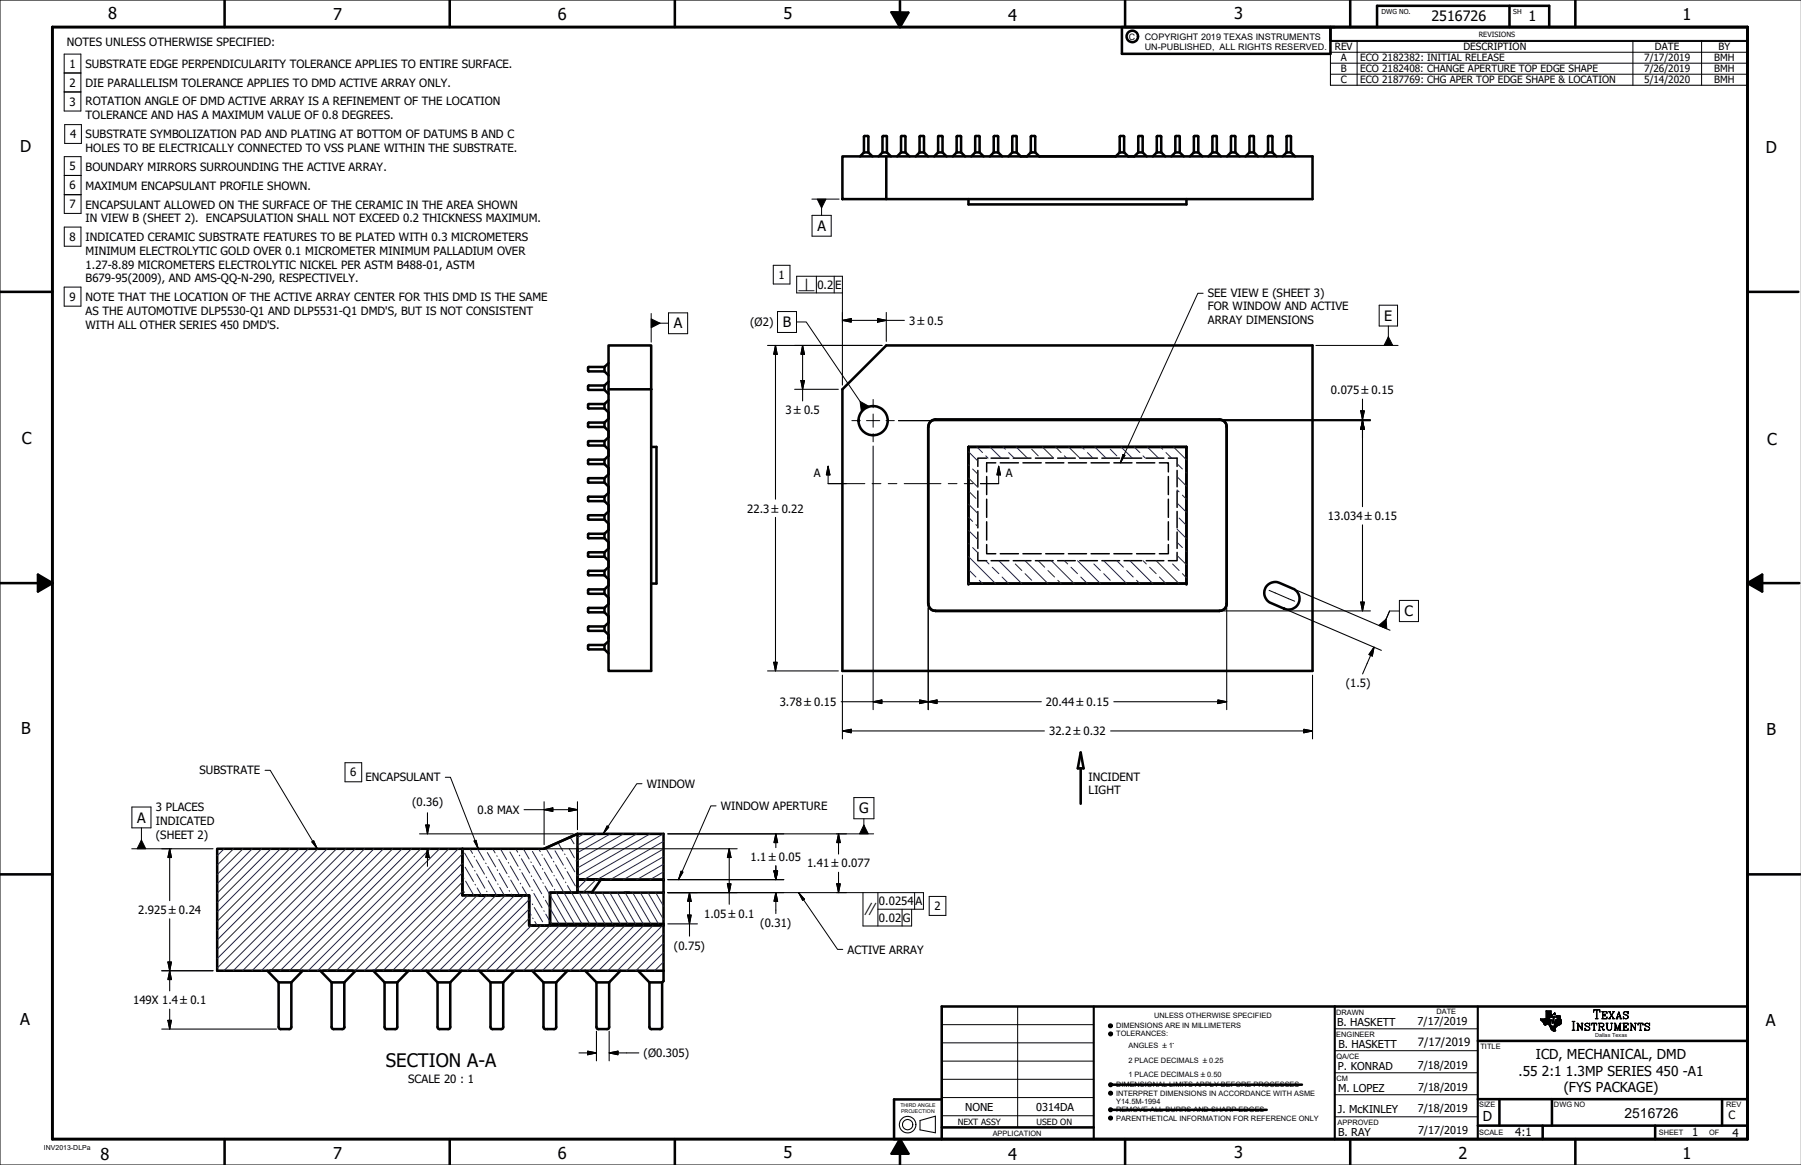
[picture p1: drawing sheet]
<svg xmlns="http://www.w3.org/2000/svg" width="432mm" height="279mm" viewBox="0 0 432 279" stroke-linecap="round" stroke-linejoin="round" font-family="sans-serif">
<defs><g id="words">
<text font-size="4.5" x="92.5" y="256">SECTION A-A</text>
<g font-size="3.9">
<text x="25.9" y="4.6">8</text>
<text x="79.9" y="4.9">7</text>
<text x="133.8" y="4.7">6</text>
<text x="187.9" y="4.6">5</text>
<text x="241.7" y="5">4</text>
<text x="295.9" y="4.6">3</text>
<text x="403.4" y="4.7">1</text>
<text x="4.9" y="36.6">D</text>
<text x="423.4" y="36.8">D</text>
<text x="5.2" y="106.5">C</text>
<text x="423.7" y="106.7">C</text>
<text x="5.1" y="176.1">B</text>
<text x="423.5" y="176.3">B</text>
<text x="4.8" y="245.8">A</text>
<text x="423.3" y="246.1">A</text>
<text x="24.1" y="278.1">8</text>
<text x="79.9" y="278">7</text>
<text x="133.8" y="277.9">6</text>
<text x="187.9" y="277.7">5</text>
<text x="241.7" y="278.1">4</text>
<text x="295.9" y="277.8">3</text>
<text x="349.7" y="278">2</text>
<text x="403.4" y="277.9">1</text>
</g>
<g font-size="3.4">
<text x="343.2" y="5.1">2516726</text>
<text x="366.5" y="5">1</text>
<text x="196" y="55.4">A</text>
<text x="331.9" y="77">E</text>
<text x="161.5" y="78.8">A</text>
<text x="187.7" y="78.5">B</text>
<text x="336.8" y="147.8">C</text>
<text x="32.9" y="197.3">A</text>
<text x="206" y="195.1">G</text>
</g>
<g font-size="3.3">
<text x="364.1" y="258">.55 2:1 1.3MP SERIES 450 -A1</text>
<text x="368.3" y="254">ICD, MECHANICAL, DMD</text>
<text x="374.9" y="261.9">(FYS PACKAGE)</text>
<text x="355.6" y="268.7">D</text>
<text x="389.5" y="268.2">2516726</text>
</g>
<g font-size="2.9">
<text x="381.8" y="244.3">T</text>
<text x="376.7" y="247.1">I</text>
</g>
<g font-size="2.7">
<text x="16" y="10.9">NOTES UNLESS OTHERWISE SPECIFIED:</text>
<text x="16.7" y="16.3">1</text>
<text x="20.5" y="16.3">SUBSTRATE EDGE PERPENDICULARITY TOLERANCE APPLIES TO ENTIRE SURFACE.</text>
<text x="16.7" y="20.8">2</text>
<text x="20.5" y="20.8">DIE PARALLELISM TOLERANCE APPLIES TO DMD ACTIVE ARRAY ONLY.</text>
<text x="16.7" y="25.4">3</text>
<text x="20.5" y="25.3">ROTATION ANGLE OF DMD ACTIVE ARRAY IS A REFINEMENT OF THE LOCATION</text>
<text x="20.5" y="28.6">TOLERANCE AND HAS A MAXIMUM VALUE OF 0.8 DEGREES.</text>
<text x="16.8" y="33.1">4</text>
<text x="20.5" y="33.1">SUBSTRATE SYMBOLIZATION PAD AND PLATING AT BOTTOM OF DATUMS B AND C</text>
<text x="16.7" y="40.8">5</text>
<text x="20.5" y="36.4">HOLES TO BE ELECTRICALLY CONNECTED TO VSS PLANE WITHIN THE SUBSTRATE.</text>
<text x="20.5" y="40.9">BOUNDARY MIRRORS SURROUNDING THE ACTIVE ARRAY.</text>
<text x="16.7" y="45.4">6</text>
<text x="20.5" y="45.5">MAXIMUM ENCAPSULANT PROFILE SHOWN.</text>
<text x="16.7" y="49.9">7</text>
<text x="20.5" y="50">ENCAPSULANT ALLOWED ON THE SURFACE OF THE CERAMIC IN THE AREA SHOWN</text>
<text x="20.5" y="53.3">IN VIEW B (SHEET 2). ENCAPSULATION SHALL NOT EXCEED 0.2 THICKNESS MAXIMUM.</text>
<text x="16.7" y="57.8">8</text>
<text x="20.5" y="57.8">INDICATED CERAMIC SUBSTRATE FEATURES TO BE PLATED WITH 0.3 MICROMETERS</text>
<text x="20.5" y="61.1">MINIMUM ELECTROLYTIC GOLD OVER 0.1 MICROMETER MINIMUM PALLADIUM OVER</text>
<text x="20.5" y="64.4">1.27-8.89 MICROMETERS ELECTROLYTIC NICKEL PER ASTM B488-01, ASTM</text>
<text x="20.5" y="67.7">B679-95(2009), AND AMS-QQ-N-290, RESPECTIVELY.</text>
<text x="186.7" y="66.9">1</text>
<text x="196" y="69.3">0.2</text>
<text x="200.2" y="69.3">E</text>
<text x="289.6" y="71.1">SEE VIEW E (SHEET 3)</text>
<text x="16.7" y="72.2">9</text>
<text x="20.5" y="72.2">NOTE THAT THE LOCATION OF THE ACTIVE ARRAY CENTER FOR THIS DMD IS THE SAME</text>
<text x="20.5" y="75.5">AS THE AUTOMOTIVE DLP5530-Q1 AND DLP5531-Q1 DMD'S, BUT IS NOT CONSISTENT</text>
<text x="218" y="77.9">3 ±0.5</text>
<text x="289.6" y="74.4">FOR WINDOW AND ACTIVE</text>
<text x="289.6" y="77.7">ARRAY DIMENSIONS</text>
<text x="20.5" y="78.8">WITH ALL OTHER SERIES 450 DMD'S.</text>
<text x="179.9" y="78.1">(Ø2)</text>
<text x="319.1" y="94.5">0.075 ±0.15</text>
<text x="188.3" y="99.4">3 ±0.5</text>
<text x="195.2" y="114.3">A</text>
<text x="241.2" y="114.3">A</text>
<text x="179.1" y="122.9">22.3 ±0.22</text>
<text x="318.4" y="124.7">13.034 ±0.15</text>
<text x="322.7" y="164.8">(1.5)</text>
<text x="186.9" y="169.3">3.78 ±0.15</text>
<text x="250.8" y="169.3">20.44 ±0.15</text>
<text x="251.5" y="176.3">32.2 ±0.32</text>
<text x="47.8" y="185.7">SUBSTRATE</text>
<text x="84" y="186.2">6</text>
<text x="87.6" y="187.4">ENCAPSULANT</text>
<text x="155.1" y="189">WINDOW</text>
<text x="261" y="187.2">INCIDENT</text>
<text x="261" y="190.5">LIGHT</text>
<text x="37.4" y="194.6">3 PLACES</text>
<text x="37.4" y="197.9">INDICATED</text>
<text x="98.8" y="193.2">(0.36)</text>
<text x="114.5" y="195.2">0.8 MAX</text>
<text x="172.8" y="194.3">WINDOW APERTURE</text>
<text x="37.4" y="201.2">(SHEET 2)</text>
<text x="180" y="206.5">1.1 ±0.05</text>
<text x="193.5" y="208">1.41 ±0.077</text>
<text x="33.1" y="219.2">2.925 ±0.24</text>
<text x="168.8" y="220">1.05 ±0.1</text>
<text x="210.7" y="217">0.0254</text>
<text x="210.7" y="221.1">0.02</text>
<text x="216.5" y="221.1">G</text>
<text x="219.5" y="217">A</text>
<text x="224" y="218.3">2</text>
<text x="161.6" y="227.7">(0.75)</text>
<text x="182.3" y="222.3">(0.31)</text>
<text x="203.2" y="228.7">ACTIVE ARRAY</text>
<text x="31.9" y="240.8">149X 1.4 ±0.1</text>
<text x="340" y="251">7/17/2019</text>
<text x="154.3" y="253.6">(Ø0.305)</text>
<text x="97.9" y="259.8">SCALE 20 : 1</text>
<text x="414.4" y="268.4">C</text>
<text x="363.3" y="272.6">4:1</text>
<text x="405.7" y="272.6">1</text>
<text x="415.4" y="272.6">4</text>
</g>
<g font-size="2.6">
<text x="191.3" y="69.7">⟂</text>
<text x="207.1" y="219.5">∥</text>
<text x="339.9" y="245.9">7/17/2019</text>
<text x="320.6" y="246.1">B. HASKETT</text>
<text x="320.9" y="251.4">B. HASKETT</text>
<text x="320.8" y="256.6">P. KONRAD</text>
<text x="339.9" y="256.3">7/18/2019</text>
<text x="320.8" y="261.9">M. LOPEZ</text>
<text x="340" y="261.5">7/18/2019</text>
<text x="231.4" y="266.3">NONE</text>
<text x="248.5" y="266.3">0314DA</text>
<text x="320.8" y="266.9">J. McKINLEY</text>
<text x="339.9" y="266.7">7/18/2019</text>
<text x="320.8" y="272.5">B. RAY</text>
<text x="340" y="271.9">7/17/2019</text>
</g>
<g font-size="2.4">
<text x="320" y="12.1">REV</text>
<text x="321.4" y="14.7">A</text>
<text x="321.5" y="17.4">B</text>
<text x="326.1" y="17.4">ECO 2182408: CHANGE APERTURE TOP EDGE SHAPE</text>
<text x="326.1" y="14.7">ECO 2182382: INITIAL RELEASE</text>
<text x="350.9" y="12.1">DESCRIPTION</text>
<text x="394.2" y="14.6">7/17/2019</text>
<text x="394.2" y="17.2">7/26/2019</text>
<text x="396.8" y="12.1">DATE</text>
<text x="411" y="14.7">BMH</text>
<text x="411" y="17.4">BMH</text>
<text x="412" y="12.1">BY</text>
<text x="321.4" y="20">C</text>
<text x="326.1" y="20">ECO 2187769: CHG APER TOP EDGE SHAPE &amp; LOCATION</text>
<text x="394.2" y="19.9">5/14/2020</text>
<text x="411" y="20">BMH</text>
</g>
<g font-size="2.3">
<text x="383.8" y="244.3">EXAS</text>
<text x="377.8" y="247.1">NSTRUMENTS</text>
</g>
<g font-size="2.2">
<text x="274.5" y="9.5">COPYRIGHT 2019 TEXAS INSTRUMENTS</text>
<text x="274.5" y="11.9">UN-PUBLISHED, ALL RIGHTS RESERVED.</text>
</g>
<g font-size="2.1">
<text x="270.7" y="9.5">C</text>
<text x="229.6" y="269.7">NEXT ASSY</text>
<text x="248.5" y="269.7">USED ON</text>
</g>
<g font-size="1.8">
<text x="276.7" y="244.1">UNLESS OTHERWISE SPECIFIED</text>
<text x="320.4" y="243.3">DRAWN</text>
<text x="344.4" y="243.2">DATE</text>
<text x="267.6" y="246.5">DIMENSIONS ARE IN MILLIMETERS</text>
<text x="267.6" y="248.5">TOLERANCES:</text>
<text x="270.5" y="251.4">ANGLES ±1°</text>
<text x="320.4" y="248.7">ENGINEER</text>
<text x="355" y="251.5">TITLE</text>
<text x="270.5" y="254.8">2 PLACE DECIMALS ±0.25</text>
<text x="320.4" y="253.9">QA/CE</text>
<text x="267.6" y="260.8">DIMENSIONAL LIMITS APPLY BEFORE PROCESSES</text>
<text x="267.6" y="262.8">INTERPRET DIMENSIONS IN ACCORDANCE WITH ASME</text>
<text x="270.5" y="258.2">1 PLACE DECIMALS ±0.50</text>
<text x="320.4" y="259.2">CM</text>
<text x="267.6" y="264.8">Y14.5M-1994</text>
<text x="267.6" y="266.7">REMOVE ALL BURRS AND SHARP EDGES</text>
<text x="267.6" y="268.8">PARENTHETICAL INFORMATION FOR REFERENCE ONLY</text>
<text x="320.7" y="269.8">APPROVED</text>
<text x="354.6" y="265.5">SIZE</text>
<text x="372.6" y="265.5">DWG NO</text>
<text x="413.9" y="265.5">REV</text>
<text x="238" y="272.3">APPLICATION</text>
<text x="354.6" y="272.2">SCALE</text>
<text x="397.7" y="272.2">SHEET</text>
<text x="409.7" y="272.2">OF</text>
</g>
<g font-size="1.7">
<text x="354.5" y="8.9">REVISIONS</text>
<text x="10.5" y="275.7">INV2013-DLPa</text>
</g>
<g font-size="1.6">
<text x="331.2" y="3.3">DWG NO.</text>
<text x="362.8" y="3.3">SH</text>
</g>
<g font-size="1.3">
<text x="382.4" y="248.8">Dallas Texas</text>
<text x="215.9" y="265.5">THIRD ANGLE</text>
<text x="216" y="266.9">PROJECTION</text>
</g>
</g></defs>
<g fill="none" stroke="#000" stroke-width=".61">
<path d="M53.8 .1v6.4M107.8 0v6.5M161.8 0v6.5M213.7 2.9l4.1 .1-2 3.5zM215.8 .3v6.2M269.7 0v6.5M319 6.5v6.4h-50v-6.4h150v3.2M323.7 0v6.5M330.2 6.5v-5.1h41.2v5.1M361.9 1.4v5.1M377.7 0v6.5M202 37.5h10.5v10.3h-10.5z"/>
<path d="M207.1 36.6h1.1M207.1 36.6v-3.8l.2-.2 .9 .1v3.9M207.1 36.6l-.9 .9M208.2 36.6l1 .9M211.6 36.6h1M211.6 36.6v-3.8l.2-.2 .8 .1v3.9M211.6 36.6l-.9 .9M212.5 37.5h102.2v10.3h-102.2M212.6 36.6l1 .9M216 36.6h1.1M216 36.6v-3.8l.2-.2 .9 .1v3.9M216 36.6l-.9 .9"/>
<path d="M217.1 36.6l1 .9M220.5 36.6h1M220.5 36.6v-3.8l.1-.2 .9 .1v3.9M220.5 36.6l-1 .9M221.5 36.6l1 .9M224.9 36.6h1.1M224.9 36.6v-3.8l.2-.2 .9 .1v3.9M224.9 36.6l-.9 .9M226 36.6l.9 .9M229.4 36.6h1M229.4 36.6v-3.8l.1-.2 .9 .1v3.9M229.4 36.6l-1 .9"/>
<path d="M230.4 36.6l1 .9M233.8 36.6h1.1M233.8 36.6v-3.8l.2-.2 .9 .1v3.9M233.8 36.6l-.9 .9M234.9 36.6l.9 .9M238.3 36.6h1M238.3 36.6v-3.8l.1-.2 .9 .1v3.9M238.3 36.6l-1 .9M239.3 36.6l1 .9M242.7 36.6h1.1M242.7 36.6v-3.8l.2-.2 .9 .1v3.9M242.7 36.6l-.9 .9"/>
<path d="M243.8 36.6l.9 .9M247.1 36.6v-3.8l.2-.2 .9 .1v3.9M247.1 36.6l-.9 .9M248.2 36.6h-1.1M248.2 36.6l1 .9M268.5 36.6h1M268.5 36.6v-3.8l.1-.2 .9 .1v3.9M268.5 36.6l-1 .9M269.5 36.6l1 .9M272.9 36.6h1.1M272.9 36.6v-3.8l.2-.2 .9 .1v3.9M272.9 36.6l-1 .9"/>
<path d="M274 36.6l.9 .9M277.3 36.6h1.1M277.3 36.6v-3.8l.2-.2 .9 .1v3.9M277.3 36.6l-.9 .9M278.4 36.6l1 .9M281.8 36.6h1.1M281.8 36.6v-3.8l.2-.2 .9 .1v3.9M281.8 36.6l-1 .9M282.9 36.6l.9 .9M286.2 36.6h1.1M286.2 36.6v-3.8l.6-.2 .5 .1v3.9M286.2 36.6l-.9 .9"/>
<path d="M287.3 36.6l1 .9M290.7 36.6h1M290.7 36.6v-3.8l.2-.2 .8 .1v3.9M290.7 36.6l-1 .9M291.7 36.6l1 .9M295.1 36.6h1.1M295.1 36.6v-3.8l.2-.2 .9 .1v3.9M295.1 36.6l-.9 .9M296.2 36.6l1 .9M299.6 36.6h1M299.6 36.6v-3.8l.1-.2 .9 .1v3.9M299.6 36.6l-1 .9"/>
<path d="M300.6 36.6l1 .9M304 36.6h1.1M304 36.6v-3.8l.2-.2 .9 .1v3.9M304 36.6l-.9 .9M305.1 36.6l.9 .9M308.5 36.6h1M308.5 36.6v-3.8l.1-.2 .9 .1v3.9M308.5 36.6l-1 .9M309.5 36.6l1 .9M232.2 47.8v1.2h52.3v-1.2M0 70h12.6M419 70h12.2"/>
<path d="M144.9 96.9v1.1M144.9 96.9h-3.7l-.2 .2 .1 .9h3.8M144.9 92.5v1M144.9 92.5h-3.7l-.2 .1 .1 .9h3.8M144.9 88v1.1M144.9 88h-3.7l-.2 .2 .1 .9h3.8M144.9 98l1 .9v1.5l-1 .9M144.9 93.5l1 1M144.9 89.1l1 .9M145.9 96l-1 .9M145.9 91.5l-1 1M145.9 87.1l-1 .9"/>
<path d="M145.9 93.4v67.5h10.2v-67.5M145.9 82.8h10.2v10.6h-10.2zM202 93.4l10.5-10.6h102.2v78.1h-112.7zM144.9 101.3v1.1M144.9 101.3h-3.7l-.2 .2 .1 .9h3.8M144.9 105.8v1M144.9 105.8h-3.7l-.2 .2 .1 .8h3.8M144.9 110.2v1.1M144.9 110.2h-3.7l-.2 .2 .1 .9h3.8M144.9 114.7v1M144.9 114.7h-3.7l-.2 .2 .1 .8h3.8M144.9 119.1v1.1"/>
<path d="M144.9 119.1h-3.7l-.2 .2 .1 .9h3.8M144.9 102.4l1 1v1.5l-1 .9M144.9 106.8l1 1v1.5l-1 .9M144.9 111.3l1 1v1.4l-1 1M144.9 115.7l1 1v1.5l-1 .9M156.1 107.2h1.3v32.8h-1.3M223.2 101l.9-.4h68.3a1.73 1.73 0 0 1 1.7 1.8v42.4a1.73 1.73 0 0 1-1.7 1.7h-68.1a1.81 1.81 0 0 1-1.8-1.7v-42.4l.3-.9zM232.2 107.2h52.3v32.8h-52.3zM0 139.8h12.6M9.1 137.8l3.5 2-3.5 2.1zM144.9 123.6v1M144.9 123.6h-3.7l-.2 .1 .1 .9h3.8"/>
<path d="M144.9 128v1.1M144.9 128h-3.7l-.2 .2 .1 .9h3.8M144.9 132.5v1M144.9 132.5h-3.7l-.2 .1 .1 .9h3.8M144.9 136.9v1.1M144.9 136.9h-3.7l-.2 .2 .1 .9h3.8M144.9 120.2l1 1v1.4l-1 1M144.9 124.6l1 1v1.5l-1 .9M144.9 129.1l1 .9v1.5l-1 1M144.9 133.5l1 1v1.5l-1 .9M144.9 138l1 .9v1.5l-1 1M419 139.8l3.5-2v4.1z"/>
<path d="M419 139.8h12.4M144.9 141.4v1M144.9 141.4h-3.7l-.2 .1 .1 .9h3.8M144.9 145.8v1.1M144.9 145.8h-3.7l-.2 .2 .1 .9h3.8M144.9 150.2v1.1M144.9 150.2h-3.7l-.2 .2 .1 .9h3.8M144.9 154.7v1M144.9 154.7h-3.7l-.2 .2 .1 .8h3.8M144.9 151.3l1 1v.7M144.9 146.9l1 .9v1.5l-1 .9M144.9 142.4l1 1v1.5l-1 .9"/>
<path d="M144.9 155.7l1 1M145.9 153.8l-1 .9M303.9 140.3a2.7 2.7 0 0 1 2.8-.5l3.3 1.4a2.62 2.62 0 0 1 1.4 3.4 2.62 2.62 0 0 1-3.5 1.4l-3.2-1.4a2.62 2.62 0 0 1-.8-4.3zM138.5 200l-8 3.6h-19.6v11.1h16v7.3h5v-7.9h6.6v-10.5M259.1 180.5l.7 3.8h-1.4zM259.1 184.3v8.5M0 209.7h12.6M114.9 214.7h1.3zM118 214.7h1.8zM122.7 214.7h3.2zM138.5 211v-11h20.6v32.8M138.5 211h5.6l-2.2 3h-3.4z"/>
<path d="M138.5 211h6.3zM138.5 211h20.6M149.8 214.1h1.1M159.1 214.1h-27.2v7.5h27.2M419 209.7h12.6M64.1 232.8l2.7 2.8M66.8 235.6h3M66.8 235.6v10.7a1.08 1.08 0 0 0 1.4 .5h1.1a.45 .45 0 0 0 .5-.5v-10.7M72.6 232.8l-2.8 2.8M76.8 232.8l2.7 2.8M79.5 235.6h3M79.5 235.6v10.7a1.08 1.08 0 0 0 1.4 .5h1.3l.3-.4v-10.8"/>
<path d="M85.3 232.8l-2.8 2.8M89.5 232.8l2.7 2.8M92.2 235.6v10.7a1.08 1.08 0 0 0 1.4 .5h1.1a.45 .45 0 0 0 .5-.5v-10.7M92.2 235.6h3M98 232.8l-2.8 2.8M102.2 232.8l2.7 2.8M104.9 235.6v10.7a1.08 1.08 0 0 0 1.4 .5h1.1a.45 .45 0 0 0 .5-.5v-10.7M104.9 235.6h3M110.7 232.8l-2.8 2.8M114.9 232.8l2.7 2.8M117.6 235.6v10.7a1.08 1.08 0 0 0 1.4 .5h1.1a.45 .45 0 0 0 .5-.5v-10.7M117.6 235.6h3"/>
<path d="M123.4 232.8l-2.8 2.8M127.6 232.8l2.7 2.8M130.3 235.6v10.7a1.08 1.08 0 0 0 1.4 .5h1.1a.45 .45 0 0 0 .5-.5v-10.7M130.3 235.6h3M136.1 232.8l-2.8 2.8M140.3 232.8l2.7 2.8M143 235.6v10.7a1.08 1.08 0 0 0 1.4 .5h1.1a.45 .45 0 0 0 .5-.5v-10.7M143 235.6h3M148.8 232.8l-2.8 2.8M153 232.8l2.7 2.8M155.7 235.6v10.7a1.08 1.08 0 0 0 1.4 .5h1.1a.45 .45 0 0 0 .6-.5v-10.7M155.7 235.6h3.1"/>
<path d="M159.1 222h-32.2v-7.3h-16v-11.1h-58.8v29.2h107M159.1 232.8v2.5l-.3 .3M354.3 249.6h64.7M53.8 273.2v6.2M107.8 273.2v6.2M161.8 273.2v6.2M215.8 273.2v6.2M215.8 273.2l2 3.5h-4zM225.8 263.7h-11.4v9.5h204.6v-31.8h-193.2v31.8M225.8 270.4h36.4M266.3 266.2h37.4M266.3 260.1h45.8"/>
<path d="M269.7 273.2v6.2M323.7 273.2v6.2M354.3 270h64.7M354.3 263.6h64.7M359.5 263.6v6.4M369.9 270v3.2M372.1 263.6v6.4M377.7 273.2v6.2M396.8 270v3.2M412.9 263.6v6.4"/>
<circle cx="271.5" cy="8.7" r="1.37"/>
<circle cx="209.3" cy="100.9" r="3.5"/>
<circle cx="266.2" cy="246" r=".3"/>
<circle cx="266.3" cy="248" r=".3"/>
<circle cx="266.3" cy="268.1" r=".29"/>
<circle cx="266.3" cy="266.1" r=".31"/>
<circle cx="266.3" cy="262.2" r=".3"/>
<circle cx="266.3" cy="260.2" r=".3"/>
</g>
<g fill="none" stroke="#000" stroke-width=".36">
<path d="M234.4 112.8v4M234.4 117.8v3.9M236.6 114.3v4.3M236.6 119.7v4.4M236.6 109.9h-2.2v2M237.6 109.9h4.3M238.7 111h-2.1v2.2M239.8 111h4.4M242.9 109.9h4.3M245.3 111h4.3M248.2 109.9h4.3M250.7 111h4.4"/>
<path d="M253.6 109.9h4.2M256.2 111h4.3M258.9 109.9h4.2M261.6 111h4.4M264.2 109.9h4.2M267.1 111h4.3M269.5 109.9h4.2M272.5 111h4.4M274.8 109.9h4.2M278 111h2.1v2.2M280.1 114.3v4.3M280.1 119.7v4.4"/>
<path d="M280.1 109.9h2.1v2M282.2 112.8v4M282.2 117.8v3.9M234.4 132.5v2h2.2M234.4 122.7v3.9M234.4 127.6v3.9M236.6 130.6v2.2h2.1M236.6 125.1v4.4M237.6 134.5h4.3M239.8 132.8h4.4M242.9 134.5h4.3M245.3 132.8h4.3"/>
<path d="M248.2 134.5h4.3M250.7 132.8h4.4M253.6 134.5h4.2M256.2 132.8h4.3M258.9 134.5h4.2M261.6 132.8h4.4M264.2 134.5h4.2M267.1 132.8h4.3M269.5 134.5h4.2M272.5 132.8h4.4M274.8 134.5h4.2M280.1 125.1v4.4"/>
<path d="M280.1 130.6v2.2h-2.1M282.2 132.5v2h-2.1M282.2 122.7v3.9M282.2 127.6v3.9"/>
</g>
<g fill="#000">
<circle cx="232.2" cy="107.2" r=".3"/>
<circle cx="284.5" cy="107.2" r=".3"/>
<circle cx="232.2" cy="140" r=".3"/>
<circle cx="284.5" cy="140" r=".3"/>
<circle cx="145.9" cy="147.9" r=".3"/>
<circle cx="145.9" cy="152.9" r=".3"/>
<circle cx="145.9" cy="153" r=".3"/>
<circle cx="159.1" cy="211" r=".3"/>
</g>
<g fill="#000" stroke="#000" stroke-width=".24">
<path d="M213.7 2.9l4.1 .1-2 3.5zM195.9 47.8h2.1l-1 2.1zM156.1 76.5l2.1 1-2.1 1.1zM206.2 96.3l2.1 1.1-1.8 1.2zM332.9 80.8l1 2h-2.1zM198.5 111.8l.5 2.1h-.9zM239.4 111.8l.5 2.1h-.9zM269.3 109l.4 .2-1.1 1.8zM419 139.8l3.5-2v4.1zM9.1 137.8l3.5 2-3.5 2.1zM330.6 150l1.7-1.5 .2 2.3zM145.6 198.1l.4 .3-1.4 1.6z"/>
<path d="M207.1 197.9l1.1 2.1h-2.1zM33.9 201.5l1 2.1h-2zM74.8 201.9l.4-.3 .9 2zM113.7 201.7l.4-.2 .6 2.1zM163.3 208.9l.4 .2-1 1.9zM191.5 214.1l1.4 1.5-.5 .3zM265.9 246h.6zM265.9 245.9l.6 .1zM266 245.9h.5zM266 247.9h.6zM266 247.8l.6 .1zM266 245.8l.5 .1z"/>
<path d="M266 245.8h.4zM266 247.8h.5zM266.1 247.8h.4zM266 260h.5zM266.1 259.9l.4 .1zM266.1 247.7l.4 .1zM266.1 259.9h.4zM266.1 245.8h.3zM266.1 245.7l.3 .1zM266.1 247.7h.3zM266.1 259.9h.3zM266.1 245.7h.2z"/>
<path d="M266.2 245.7h.1zM266.2 247.7h.2zM266.2 259.9h.2zM266.2 247.7h.1zM266.2 259.9h.1zM266.1 246.3h.2zM266.2 246.3h.1zM266.2 248.3h.1zM266 246.3h.4zM266.1 246.3h.3zM266.1 248.2l.3 .1zM266.2 248.3h.2z"/>
<path d="M266.1 248.2h.3zM266 246.2l.4 .1zM266 246.2h.4zM266 246.2h.5zM266 248.2h.5zM266.1 248.2h.4zM265.9 246.1h.6zM266 246.1l.5 .1zM266 248.1l.5 .1zM265.9 246l.6 .1zM266 248.1h.5zM266 248l.6 .1z"/>
<path d="M266 248.1h.6zM266 247.9l.6 .1zM266 248h.6zM369.3 244.4h1.4l-1.2 .3zM369.3 244.4l.1 .2zM369.3 244.4l.2 .3zM369.6 244.8l1.1-.4-.9 .5zM370.7 244.4l-.6 .9-.1-.1zM370.1 245.3l.8 .3zM370.7 244.4l.2 1.2-.8-.3zM370.1 245.3l.7 .3-.7-.1zM370.1 245.5l.7 .1z"/>
<path d="M370.2 245.7l.6-.1zM370.2 245.6h.6zM370.3 245.8l.4-.1zM370.3 245.8l.5-.1zM370.2 245.7h.6zM370.4 245.8h.3zM370.4 245.8l.3-.1zM370.4 245.8h.2zM370.5 245.8h.1zM370.7 244.4l.2 1.2zM370.7 244.4l.8 .2-.5 1zM370.7 242.4l.9 1.6-.9 .4z"/>
<path d="M370.7 242.4l1.2 .8-.3 .8zM370.7 242.4h1.2v.8zM369.5 244.7l1.2-.3zM369.6 244.8l1.1-.4zM369.8 244.9l.9-.5-.8 .7zM369.9 245.1l.8-.7-.7 .8zM371.3 245.6l.5-.1zM371.5 244.6l-.5 1zM371.5 244.6l-.4 1zM371.5 244.6l.3 .9-.6 .1zM370.7 244.4l.9-.4-.1 .6zM372 243.4l-.4 .6z"/>
<path d="M371.9 243.3l-.3 .7zM371.3 245.7l.5-.1zM371.4 245.7h.4zM371.2 245.6l.6-.1zM371.3 245.7l.5-.2zM371.4 245.7h.4l-.4 .2zM371.4 245.9l.4-.1zM371.5 244.6h.5l-.2 .9zM371.4 245.9l.4-.1-.3 .2zM371.5 246l.4-.1zM371.5 246l.4-.1-.3 .2zM371.6 246.1l.3-.1z"/>
<path d="M371.6 246.1h.4zM371.9 243.2l-.3 .8zM371.6 246.1h.4l-.2 .6zM372 246.1l-.2 .6zM372.1 243.4v.6h-.5zM372.1 243.4v.6zM372.1 246.1l-.3 .6zM372.2 246.1l-.3 .7zM372.2 246.1h.3l-.6 .7zM372.5 243.7l-.2 1.7h-.1zM372.5 246.1l-.5 .8zM372.5 246.1l.4 .6-.9 .2z"/>
<path d="M372.5 246.1l.4 .6zM372.5 246.1l.5 .4-.1 .2zM372.5 246.1l.5 .4zM372.6 243.1l.3 .1zM372.6 243.1h.3zM372.6 243l.3 .1zM372.6 243h.2zM372.6 246.1l.4 .4zM372.6 246.1l.4 .3zM372.7 243h.1zM372.7 245.5l.2 .2zM372.5 243.7h.2l-.4 1.7z"/>
<path d="M372.7 246l.4 .3-.1 .1zM372.8 246l.3 .3zM372.7 245.6v.1zM372.8 246l.4 .2zM372.8 246l.5 .1zM372.9 245.7l.4 .4-.5-.1zM372.7 243.3h.1zM372.7 245.6l.1 .1zM372.6 243.3h.2zM372.6 243.2l.3 .1zM372.6 243.3h.3zM372.9 245.7l.6 .3-.2 .1z"/>
<path d="M372.9 245.7l.8 .2-.2 .1zM373.3 244.6l.4 1.3-.8-.2zM372.7 245.6l.2 .1zM372.6 243.2h.3zM372 246.9l.9-.1-.8 .2zM372.1 247l.8-.2zM372.2 247.1l.7-.3zM372.2 247.1l.7-.2zM372.3 247.2l.6-.3zM372.4 247.2l.5-.3zM372.4 247.2l.5-.2zM372.5 247.3l.4-.3z"/>
<path d="M372.9 247l-.3 .3zM372.9 244.6h.4l-.6 .9zM372 246.9l.9-.2zM372.6 247.3l.3-.3zM372.9 247l-.1 .3zM372.9 247v.2zM373 247.1l-.1 .1zM373.3 244.6l.5 1.2-.1 .1zM373.3 244.6l.7 1.2h-.2zM373.3 244.6l1 .7-.3 .5zM373.3 244.6l1.1 .3v.2zM373.3 244.6h.9l.2 .3z"/>
<path d="M373.3 244.6l.8-.4 .1 .2zM373.4 244l.7 .2-.8 .4zM373.3 244.6l-.4 1.1-.2-.2zM373.4 244l.7 .1v.1zM373.4 244l.7-.1v.2zM373.6 243.5l.2 .1-.4 .4zM373.4 243.5h.2l-.2 .5zM373.1 243.6h.2l.1 .4zM373.1 243.6l.3 .4h-.4zM373.3 243.6l.1-.1v.5zM373.8 243.6l.3 .3zM373.8 243.6l.3 .3-.7 .1z"/>
<path d="M373.9 243.6l.2 .3zM374.3 245.3l-.1 .3zM374.2 244.6l.2 .3zM373.3 244.6l.9-.2v.2zM374.3 245.3l-.3 .5zM374.3 245.3l-.2 .4zM373.3 244.6l1.1 .5-.1 .2zM215.8 273.2l2 3.5h-4zM266 260.1h.6zM266 262.1h.6zM266 266.1h.6zM266 266l.6 .1z"/>
<path d="M266 268.1h.6zM266 268l.6 .1zM266 260l.6 .1zM266 262l.6 .1zM266 262h.6zM266 266h.5zM266 268h.5zM266 262h.5zM266 267.9l.5 .1zM266.1 262h.4zM266.1 265.9l.4 .1zM266.1 267.9h.4z"/>
<path d="M266.1 261.9l.4 .1zM266.1 265.9h.4zM266.1 267.9h.3zM266.1 261.9h.3zM266.1 265.9h.3zM266.2 265.9h.2zM266.2 261.9h.2zM266.2 261.9h.1zM266.2 265.9h.1zM266.2 267.9h.2zM266.2 267.8l.1 .1zM266.2 267.8h.1z"/>
<path d="M266.2 262.5h.1zM266.2 266.4h.1zM266.2 268.4h.1zM266.2 260.5h.1zM266.1 262.5h.2zM266.1 266.4h.2zM266.1 268.4h.2zM266.1 260.4l.3 .1zM266.2 260.5h.2zM266.1 266.4h.3zM266.1 268.4h.3zM266.1 260.4h.3z"/>
<path d="M266.1 262.4l.3 .1zM266.1 262.5h.3zM266.1 262.4h.3zM266 268.4h.4zM266 260.3l.5 .1zM266.1 260.4h.4zM266 262.4h.5zM266.1 262.4h.4zM266 266.3h.5zM266 266.3l.5 .1zM266.1 266.4h.4zM266 268.3l.5 .1z"/>
<path d="M266 268.4h.5zM266 260.3h.5zM266 262.3l.5 .1zM266 268.3h.5zM266 262.3h.5zM266 266.2l.5 .1zM266 268.2l.5 .1zM266 260.2h.6zM266 260.2l.6 .1zM266 260.3h.6zM266 262.2h.6zM266 262.2l.6 .1z"/>
<path d="M266 262.3h.6zM266 266.1l.6 .1zM266 266.2h.6zM266 268.1l.6 .1zM266 268.2h.6zM266 260.1l.6 .1zM266 262.1l.6 .1z"/>
</g>
<g fill="none" stroke="#1e1e47" stroke-width=".24">
<path d="M232.2 111.5l.2 .2M232.2 114.6l2.2 2.2M232.2 108.3l2.2 2.3M232.4 118l1.6 1.5M233.2 112.5l1.2 1.2M234.2 107.2l1.4 1.3M236.3 109.3l.6 .6M237.3 107.2l2.8 2.7M240.5 107.2l.5 .5M241.8 108.5l1.4 1.4M243.6 107.2l2.7 2.7M247.4 107.7l1.5 1.6"/>
<path d="M249.9 107.2l2.7 2.7M253.1 107.2l1.3 1.3M255.2 109.3l.6 .6M256.2 107.2l2.7 2.7M259.4 107.2l.5 .5M260.7 108.5l1.3 1.4M262.5 107.2l2.7 2.7M266.2 107.7l1.6 1.6M268.8 107.2l2.7 2.7M271.9 107.2l1.4 1.3M274 109.3l.6 .6M275.1 107.2l2.7 2.7"/>
<path d="M278.2 107.2l.6 .5M279.5 108.5l1.4 1.4M281.3 107.2l3.2 3.1M282.2 117.5l.5 .5M282.2 111.2l1.3 1.3M282.2 114.3l2.3 2.3M283.5 118.7l1 1M284.3 113.2l.2 .2M232.2 130.3l.2 .2M232.2 124.1l1 1M232.2 139.8l.2 .2M232.2 133.5l6.5 6.5"/>
<path d="M232.2 127.2l2.2 2.2M232.2 120.9l2.2 2.2M232.4 136.8l1.6 1.6M233.2 131.3l1.2 1.3M234 125.8l.4 .5M234.8 139.2l.7 .8M236.3 134.5l.8 .8M237.9 136l1.6 1.6M239.5 134.5l5.5 5.5M240.3 138.4l1.5 1.6M243.4 135.3l1.6 1.5M245.8 137.6l1.6 1.6"/>
<path d="M245.8 134.5l5.4 5.5M248.9 134.5l1.6 1.5M251.2 136.8l1.6 1.6M252.1 134.5l5.4 5.5M253.6 139.2l.8 .8M255.2 134.5l.8 .8M256.8 136l1.5 1.6M258.3 134.5l5.5 5.5M259.1 138.4l1.6 1.6M262.3 135.3l1.5 1.5M264.6 137.6l1.6 1.6M264.6 134.5l5.5 5.5"/>
<path d="M267.8 134.5l1.5 1.5M270.1 136.8l1.6 1.6M270.9 134.5l5.5 5.5M272.5 139.2l.8 .8M274.1 134.5l.7 .8M275.6 136l1.6 1.6M277.2 134.5l5.5 5.5M278 138.4l1.5 1.6M281.1 135.3l1.6 1.5M282.2 130.1l1.3 1.2M282.2 133.2l2.3 2.2M282.2 126.9l2.3 2.3"/>
<path d="M282.2 120.7l2.3 2.2M282.7 124.2l1.6 1.6M283.5 137.6l1 1M284.3 132.1l.2 .2M140 200l-1.5 .9M143.2 200l-4.7 2.7M146.3 200l-7.8 4.5M149.5 200l-11 6.4M152.7 200l-14.2 8.2M155.9 200l-17.4 10M159 200l-19 11M53.7 203.6l-1.6 1.6"/>
<path d="M56 203.6l-3.9 3.9M58.3 203.6l-6.2 6.1M60.5 203.6l-8.4 8.4M62.7 203.6l-10.6 10.6M65 203.6l-12.9 12.9M67.2 203.6l-15.1 15.1M69.5 203.6l-17.4 17.4M71.7 203.6l-19.6 19.6M73.9 203.6l-21.8 21.8M76.2 203.6l-24.1 24.1M78.4 203.6l-26.3 26.3M80.7 203.6l-28.6 28.6"/>
<path d="M82.9 203.6l-29.2 29.2M85.2 203.6l-29.3 29.2M87.4 203.6l-29.2 29.2M89.7 203.6l-29.3 29.2M91.9 203.6l-29.2 29.2M94.1 203.6l-29.2 29.2M96.4 203.6l-29.2 29.2M98.7 203.6l-29.3 29.2M100.9 203.6l-29.3 29.2M103.1 203.6l-29.2 29.2M105.4 203.6l-29.3 29.2M107.6 203.6l-29.2 29.2"/>
<path d="M109.9 203.6l-29.3 29.2M110.9 207.1l-25.8 25.7M110.9 213.8l-19.1 19M110.9 211.5l-21.3 21.3M110.9 209.3l-23.5 23.5M110.9 204.8l-28.1 28M110.9 203.8l.1 .1M111 207.1l.1 .2M111.1 210.5l.1 .2M111.3 213.8l.1 .2M111.4 204.6l2 3.4M111.5 208l2 3.4"/>
<path d="M111.6 211.3l2 3.4M111.7 214.7h.1M112.2 214.7l-18.1 18.1M112.6 203.6l.7 1.1M113.7 205.4l.1 .1M113.8 208.7l.1 .2M113.9 212.1l.1 .2M114.2 206.2l2 3.5M114.3 209.6l1.9 3.4M114.4 213l1 1.7M114.4 214.7l-18 18.1M114.5 203.6l1.6 2.7"/>
<path d="M116.1 214.7h.1M116.3 203.6l.1 .2M116.4 207l.1 .1M116.6 210.3l.1 .2M116.7 213.7l.1 .2M116.7 214.7l-18.1 18.1M116.8 204.5l2 3.4M116.9 207.8l2 3.5M117.1 211.2l1.9 3.4M117.1 214.5l.1 .2M118.1 203.6l.6 1M118.9 214.7l-18.1 18.1"/>
<path d="M119.1 205.2l.1 .2M119.2 208.6l.1 .2M119.3 214.7h.1M119.3 212l.1 .1M119.6 206.1l2 3.4M119.7 209.4l2 3.5M119.8 212.8l1.1 1.9M120 203.6l1.5 2.5M121.2 214.7l-18.1 18.1M121.8 203.6h.1M121.9 206.8l.1 .2M122 210.2l.1 .2"/>
<path d="M122.1 213.6l.1 .1M122.3 204.3l1.9 3.5M122.3 207.7l2 3.4M122.4 211.1l2.1 3.4M122.6 214.4l.2 .3M123.4 214.7l-18.1 18.1M123.7 203.6l.4 .8M124 214.7h.1M124.5 205.1l.1 .2M124.6 208.4l.1 .2M124.7 211.8l.1 .2M125 206l2 3.4"/>
<path d="M125.1 209.3l2 3.4M125.2 212.7l1.2 2M125.5 203.6l1.4 2.4M125.6 214.7l-18 18.1M126.9 215.5l.3 .6M126.9 218.7l.4 .8M126.9 218l-14.9 14.8M126.9 215.8l-17.1 17M127.3 206.7l.1 .2M127.4 210.1l.1 .1M127.5 213.4l.1 .2M127.6 216.8l.1 .2"/>
<path d="M127.7 204.2l1.9 3.4M127.8 207.5l2 3.5M127.9 210.9l2 3.5M128 214.3l2 3.4M128.1 217.7l2 3.4M129.1 203.6l.4 .7M129.9 205l.1 .1M130 208.3l.2 .2M130.2 211.7l.1 .1M130.3 215v.2M130.4 218.4l.1 .2M130.4 205.8l2 3.5"/>
<path d="M130.5 209.2l2 3.4M130.7 212.5l5.2 9.1M130.8 215.9l3.2 5.7M130.9 219.2l1.3 2.4M130.9 203.4l1.4 2.5M132.7 206.5l.1 .2M132.8 209.9l.1 .2M132.9 213.3l.1 .2M133.1 204l2 3.5M133.2 207.4l2 3.4M133.3 210.8l6.2 10.8M133.4 214.1l4.3 7.5"/>
<path d="M133.9 202.2l1.1 1.9M135.4 204.8l.1 .2M135.5 208.2l.1 .1M135.6 211.5l.1 .2M135.8 205.7l2 3.4M136 209l1.9 3.5M136.1 212.4l5.3 9.2M136.5 203.6l1.2 2.1M136.7 200.8l.9 1.6M138.1 206.4l.1 .2M138.2 209.8l.1 .2M138.3 213.1l.1 .2"/>
<path d="M138.8 214l4.4 7.6M140.5 211h.1M140.6 211l-2.1 2.1M140.7 214l4.3 7.6M142.5 214.1l4.4 7.5M142.7 211h.1M142.9 211l-3 3M144.4 214.1l4.3 7.5M146.2 214.1l4.3 7.5M148 214.1l4.4 7.5M149.9 214.1l4.3 7.5M151.7 214.1l4.3 7.5"/>
<path d="M153.5 214.1l4.4 7.5M155.4 214.1l3.7 6.4M157.2 214.1l1.9 3.2M159 214.1l.1 .1M159.1 210.9l-.1 .1M159.1 201.8l-15.9 9.2M159.1 209.1l-3.2 1.9M159.1 207.3l-6.4 3.7M159.1 205.4l-9.6 5.6M159.1 203.6l-12.8 7.4M126.9 221.9v.1M126.9 220.2l-12.6 12.6"/>
<path d="M127.4 222l-10.9 10.8M127.7 220.2l.1 .1M128.2 221l.6 1M129.6 222l-10.8 10.8M130.5 221.8l.1 .2M131.9 222l-10.9 10.8M134.1 222l-10.8 10.8M136.4 222l-10.9 10.8M138.6 222l-10.8 10.8M140.9 222l-10.9 10.8M143.1 222l-10.9 10.8M145.4 222l-10.9 10.8"/>
<path d="M147.6 222l-10.8 10.8M149.8 222l-10.8 10.8M152.1 222l-10.9 10.8M154.3 222l-10.8 10.8M156.6 222l-10.9 10.8M158.8 222l-10.8 10.8M159.1 230.7l-2.1 2.1M159.1 226.2l-6.7 6.6M159.1 223.9l-8.9 8.9M159.1 228.4l-4.4 4.4"/>
</g>
<g fill="none" stroke="#000" stroke-width=".24">
<path d="M15.4 13h4v13.6h-4zM15.4 17.5h4M319 9.9h100M319 9.7h100M319 12.5h100M319 15.2h100M319 17.8h100M325.4 9.7v10.7M391.5 9.7v10.7M408 9.7v10.7M431.8 0h-431.8v279.4h431.8M15.4 22.1h4"/>
<path d="M15.4 37.6h4v13.6h-4zM15.5 29.9h4v4.5h-4zM15.4 54.5h4v4.6h-4zM15.4 42.1h4M15.4 46.7h4M194.6 47.8h6.6M194.7 51.6h4.6v5h-4.6zM197 49.3v2.3M15.4 68.9h4v4.5h-4zM156.1 75.2v6.9M157.9 77.5h2.4M160.3 75h4.6v5h-4.6z"/>
<path d="M185.4 63.6h4v4.5h-4zM186.4 74.7h4.6v5h-4.6zM191 77.2h2.3l12.9 19.1M195.7 66.3v4M200 66.3v4M202 70.3h-11v-4h11v11M288.5 70.3h-1.3l-18.6 40.7M330.7 73.2h4.4v5h-4.4zM332.9 78.2v3.4M209.3 95.8v2M209.3 99.3v3.2M315.5 82.8h19.7"/>
<path d="M198.5 111.8v4.2h8.8M198.5 111.8l.5 2.1h-.9zM204.2 100.9h2M207.8 100.9h3.1M209.1 116h2.1M209.3 104v2M212.4 100.9h2M213 116h2M216.8 116h8.8M227.4 116h2M231.2 116h2.1M239.4 111.8v4.2h-4.3"/>
<path d="M239.4 111.8l.5 2.1h-.9zM269.3 109l.4 .2-1.1 1.8zM304.3 141.6l6.1 2.6M335.5 146.5h-2.3l-.9 2M335.5 144h4.6v5.1h-4.6zM31.6 193.5h4.6v5h-4.6zM33.9 198.5v3.5M63.5 184.7h1.3l11.3 18.9M82.7 182.9h4v4.6h-4zM106.8 186.4h1.2l6.7 17.2M145.6 198.1l.4 .3-1.4 1.6zM153.9 188h-1.2l-8.1 12"/>
<path d="M171.7 193.3h-1.3l-7.7 17.7M200.5 200h9M204.7 191.3h4.8v5.1h-4.8zM207.1 196.4v2.3M31.6 203.6h9.6M74.8 201.9l.4-.3 .9 2zM113.7 201.7l.4-.2 .6 2.1zM163.3 208.9l.4 .2-1 1.9zM191.5 214.1l1.4 1.5-.5 .3zM191.5 214.1l9.3 13.6h1.3M200.5 214.1h20.9v4h-10.9M206.9 214.1v8h11.7v-4"/>
<path d="M210.5 214.1v8M216.3 218.1v4M219.3 214.1v4M222.8 215h4v4.5h-4zM225.8 258.8h36.4M225.8 245.7h36.4M225.8 250.1h36.4M225.8 254.5h36.4M244 241.4v29M320 246.7h34.3M320 252h34.3M320 257.3h34.3"/>
<path d="M370.7 242.4h1.2v.8l.3 .2-.1 .6h-.5l-.1 .6h.5l-.2 .9a.57 .57 0 0 0 .3 .6 .57 .57 0 0 0 .7-.1l.1-.3-.2-.2 .2-.9h.4l.1-.6h-.4l.1-.4h.2a.65 .65 0 0 1 .7 .1 .65 .65 0 0 1 .2 .7 .98 .98 0 0 1 .1 1 .98 .98 0 0 1-.8 .6 .79 .79 0 0 0-.5 1.2 .82 .82 0 0 1-1.2-.5l-.2-.6a.58 .58 0 0 0-.5-.5 .58 .58 0 0 0-.6 .2l-1.2-1.4h1.4zM372.5 243.7h.2l-.4 1.7h-.1zM225.8 267.6h36.4M225.8 263.2h36.4M320 262.6h34.3M320 267.8h34.3"/>
<circle cx="372.7" cy="243.2" r=".16"/>
</g>
<path d="M12.6 6.5h406.4v266.7h-406.4z" fill="none" stroke="#000" stroke-width=".71"/>
<g fill="none" stroke="#000" stroke-width=".25">
<path d="M319 9.9h100v10.5h-100zM202 76.8l2.1-.4v.9zM202 76.8h14.8M202 74.9v17.5M210.4 76.4l2.1 .4-2.1 .5zM212.5 74.9v7M184 82.8h27.5M185.9 82.8v36.9M185.9 82.8l.4 2.2h-.8zM190.5 93.4h10.5M192 91.3h.9l-.5 2.1zM192.4 82.8l.5 2.2h-.9z"/>
<path d="M192.4 82.8v13.4M326.2 98.5h.9l-.4 2.1zM326.7 95.7v4.9M209.3 107v63.2M215.4 100.9h113.2M293.4 100.6h35.2M326.7 100.9v20.6M326.7 100.9l.4 2.1h-.9zM185.9 124.1v36.8M326.7 125.9v20.6M185.5 158.8h.8l-.4 2.1zM222.5 145.8v24.4"/>
<path d="M293.4 146.5h35.2M294.1 145.8v24.4M308.8 146.4l22.4 9.6M310.9 141.6l22.4 9.6M326.2 144.4h.9l-.4 2.1zM329.4 155.2l-2.7 6.4M329.4 155.2l-.4 2.1-.8-.3zM333.2 146.5l-1.7 3.9M184 160.9h17M201.7 168.3h48M202 175.3l2.1-.4v.8zM202 161.9v15.3"/>
<path d="M209.3 168.3l2.1-.4v.8zM220.5 167.9l2 .4-2 .4zM222.5 168.3l2.2-.4v.8zM250.4 175.3h-48.4M266.3 175.3h48.4M267 168.3h27.1M292 167.9l2.1 .4-2.1 .4zM312.6 174.9l2.1 .4-2.1 .4zM314.7 161.9v15.3M100.6 200h36.8M102.1 197.9h.8l-.4 2.1zM102.5 194.9v5.1"/>
<path d="M125.6 194.2h12.9M130.5 192.3v10.3M130.5 194.2l2-.4v.8zM136.4 193.8l2.1 .4-2.1 .4zM138.5 192.3v6.7M160.1 200h42.8M186 200l.4 2.1h-.8zM186 200v3.3M201 200v4.8M201 200l.5 2.1h-.9zM38.8 203.6h12.3M40.7 203.6l.4 2.1h-.8z"/>
<path d="M40.7 203.6v12.4M102.5 203.6v4.2M102.5 203.6l.4 2.1h-.8zM111.9 203.6h64.8M160.1 211h27.8M160.1 214.1h42.8M164.9 219.5h.8l-.4 2.1zM165.3 214.1l.4 2.1h-.8zM165.3 214.1v10.4M174.4 212h.9l-.5 2.1zM174.8 203.6l.5 2.1h-.9zM174.8 203.6v13.3"/>
<path d="M185.6 208.9h.8l-.4 2.1zM186 207.6v3.4M186 214.1l.4 2.1h-.8zM186 214.1v5M200.6 212h.9l-.5 2.1zM201 209.2v4.9M38.8 232.8h12.3M40.3 230.7h.8l-.4 2.1zM40.7 232.8l.4 2.1h-.8zM40.7 220.4v17.2M160.1 221.6h7.1M38.8 246.8h27.5"/>
<path d="M40.3 244.7h.8l-.4 2.1zM40.7 242v4.8M138.8 252.5h4.2M140.9 252.1l2.1 .4-2.1 .5zM143 247.3v7.1M146 252.5l2.2-.4v.9zM146 252.5h7.2M146 247.3v7.1M220.6 268.7l3.7-1v4l-3.7-.7z"/>
<circle cx="217.6" cy="269.7" r="1.98"/>
<circle cx="217.6" cy="269.7" r="1.23"/>
</g>
<path d="M262.2 241.4v31.8M320 241.4v31.8M354.3 241.4v31.8" fill="none" stroke="#000" stroke-width=".51"/>
<g fill="#000" stroke="#000" stroke-width=".25">
<path d="M202 76.8l2.1-.4v.9zM210.4 76.4l2.1 .4-2.1 .5zM185.9 82.8l.4 2.2h-.8zM192 91.3h.9l-.5 2.1zM192.4 82.8l.5 2.2h-.9zM326.2 98.5h.9l-.4 2.1zM326.7 100.9l.4 2.1h-.9zM185.5 158.8h.8l-.4 2.1zM326.2 144.4h.9l-.4 2.1zM329.4 155.2l-.4 2.1-.8-.3zM202 175.3l2.1-.4v.8zM209.3 168.3l2.1-.4v.8z"/>
<path d="M220.5 167.9l2 .4-2 .4zM222.5 168.3l2.2-.4v.8zM292 167.9l2.1 .4-2.1 .4zM312.6 174.9l2.1 .4-2.1 .4zM102.1 197.9h.8l-.4 2.1zM130.5 194.2l2-.4v.8zM136.4 193.8l2.1 .4-2.1 .4zM40.7 203.6l.4 2.1h-.8zM102.5 203.6l.4 2.1h-.8zM164.9 219.5h.8l-.4 2.1zM165.3 214.1l.4 2.1h-.8zM174.4 212h.9l-.5 2.1z"/>
<path d="M174.8 203.6l.5 2.1h-.9zM185.6 208.9h.8l-.4 2.1zM186 200l.4 2.1h-.8zM186 214.1l.4 2.1h-.8zM200.6 212h.9l-.5 2.1zM201 200l.5 2.1h-.9zM40.3 230.7h.8l-.4 2.1zM40.7 232.8l.4 2.1h-.8zM40.3 244.7h.8l-.4 2.1zM140.9 252.1l2.1 .4-2.1 .5zM146 252.5l2.2-.4v.9z"/>
</g>
<use href="#words"/>
</svg>
